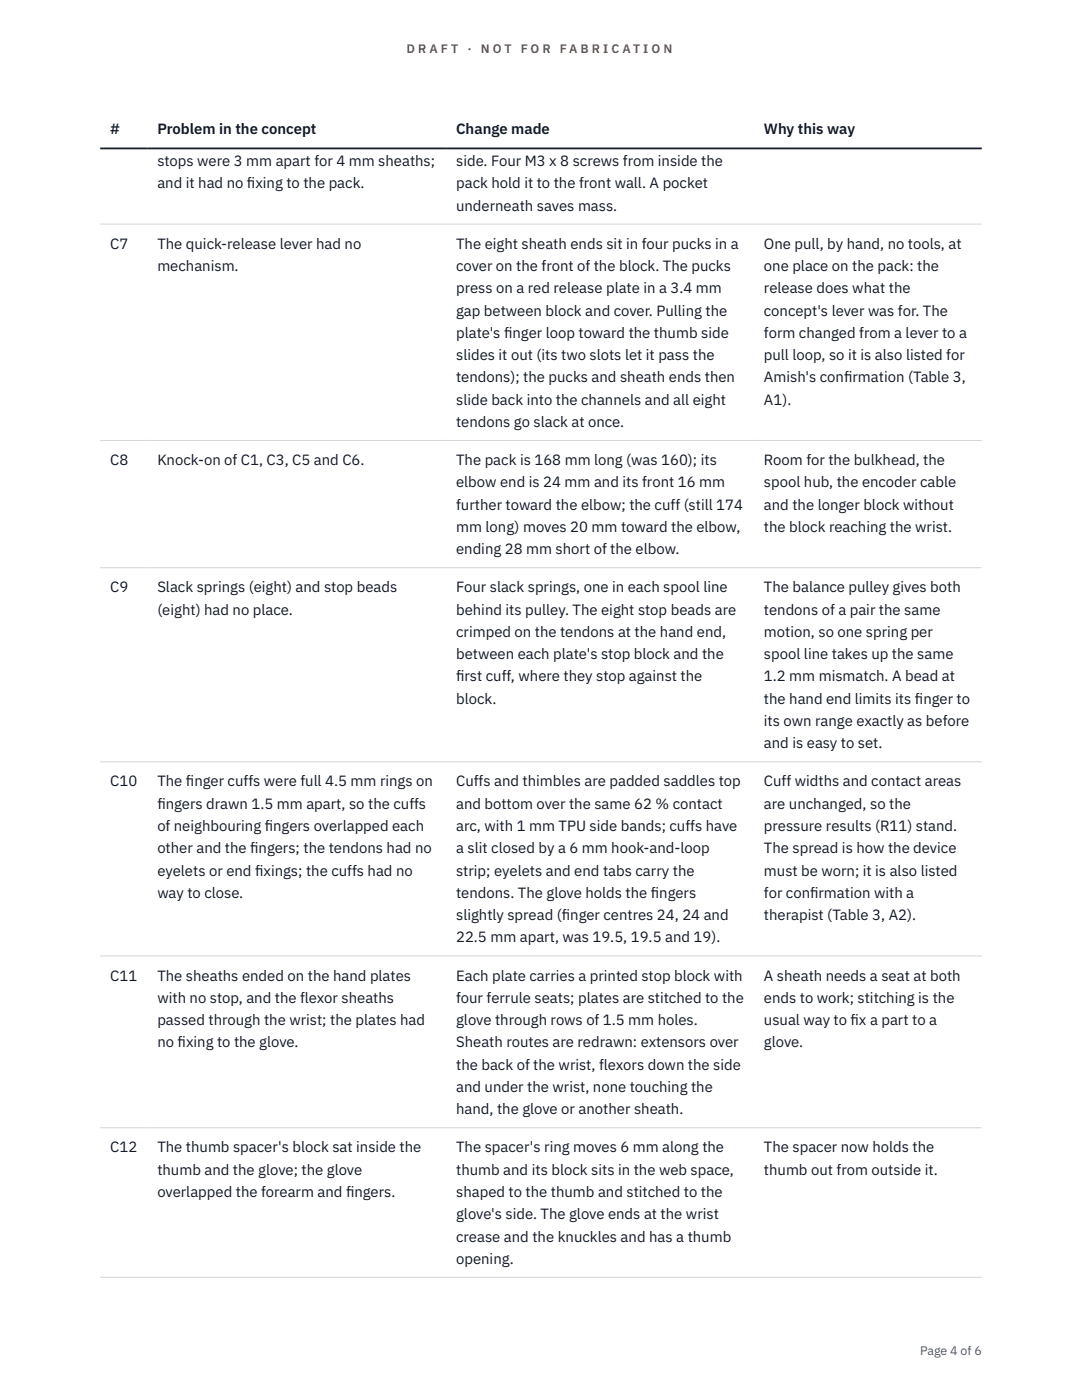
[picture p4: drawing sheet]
<svg xmlns="http://www.w3.org/2000/svg" width="216mm" height="279mm" viewBox="0 0 216 279" stroke-linecap="round" stroke-linejoin="round" font-family="sans-serif">
<defs><g id="words">
<g font-size="3" fill="#111827">
<text x="22" y="26.8">#</text>
<text x="31.4" y="26.8">Problem in the concept</text>
<text x="91" y="26.8">Change made</text>
<text x="152.4" y="26.8">Why this way</text>
<text x="31.4" y="33.1">stops were 3 mm apart for 4 mm sheaths;</text>
<text x="91" y="33.1">side. Four M3 x 8 screws from inside the</text>
<text x="31.4" y="37.6">and it had no f</text>
<text x="49.3" y="37.6">ixing to the pack.</text>
<text x="91" y="37.6">pack hold it to the front wall. A pocket</text>
<text x="91" y="42">underneath saves mass.</text>
<text x="22" y="49.6">C7</text>
<text x="31.4" y="49.6">The quick-release lever had no</text>
<text x="91" y="49.6">The eight sheath ends sit in four pucks in a</text>
<text x="152.4" y="49.6">One pull, by hand, no tools, at</text>
<text x="31.4" y="54.1">mechanism.</text>
<text x="91" y="54.1">cover on the front of the block. The pucks</text>
<text x="91" y="58.5">press on a red release plate in a 3.4 mm</text>
<text x="152.4" y="54.1">one place on the pack: the</text>
<text x="152.4" y="58.5">release does what the</text>
<text x="91" y="63">gap between block and cover. Pulling the</text>
<text x="152.4" y="63">concept's lever was for. The</text>
<text x="91" y="67.4">plate's f</text>
<text x="91" y="71.9">slides it out (its two slots let it pass the</text>
<text x="100.6" y="67.4">inger loop toward the thumb side</text>
<text x="152.4" y="67.4">form changed from a lever to a</text>
<text x="152.4" y="71.9">pull loop, so it is also listed for</text>
<text x="91" y="76.3">tendons); the pucks and sheath ends then</text>
<text x="152.4" y="76.3">Amish's conf</text>
<text x="168.4" y="76.3">irmation (Table 3,</text>
<text x="91" y="80.8">slide back into the channels and all eight</text>
<text x="152.4" y="80.8">A1).</text>
<text x="91" y="85.2">tendons go slack at once.</text>
<text x="22" y="92.8">C8</text>
<text x="31.4" y="92.8">Knock-on of C1, C3, C5 and C6.</text>
<text x="91" y="92.8">The pack is 168 mm long (was 160); its</text>
<text x="152.4" y="92.8">Room for the bulkhead, the</text>
<text x="91" y="97.3">elbow end is 24 mm and its front 16 mm</text>
<text x="91" y="101.7">further toward the elbow; the cuff (still 174</text>
<text x="152.4" y="97.3">spool hub, the encoder cable</text>
<text x="152.4" y="101.7">and the longer block without</text>
<text x="91" y="106.2">mm long) moves 20 mm toward the elbow,</text>
<text x="152.4" y="106.2">the block reaching the wrist.</text>
<text x="91" y="110.6">ending 28 mm short of the elbow.</text>
<text x="22" y="118.2">C9</text>
<text x="31.4" y="118.2">Slack springs (eight) and stop beads</text>
<text x="91" y="118.2">Four slack springs, one in each spool line</text>
<text x="152.4" y="118.2">The balance pulley gives both</text>
<text x="31.4" y="122.7">(eight) had no place.</text>
<text x="91" y="122.7">behind its pulley. The eight stop beads are</text>
<text x="152.4" y="122.7">tendons of a pair the same</text>
<text x="91" y="127.1">crimped on the tendons at the hand end,</text>
<text x="91" y="131.6">between each plate's stop block and the</text>
<text x="152.4" y="127.1">motion, so one spring per</text>
<text x="152.4" y="131.6">spool line takes up the same</text>
<text x="91" y="136">f</text>
<text x="91" y="136">irst cuff, where they stop against the</text>
<text x="152.4" y="136">1.2 mm mismatch. A bead at</text>
<text x="91" y="140.5">block.</text>
<text x="152.4" y="140.5">the hand end limits its f</text>
<text x="182.6" y="140.5">inger to</text>
<text x="152.4" y="144.9">its own range exactly as before</text>
<text x="152.4" y="149.3">and is easy to set.</text>
<text x="22" y="157">C10</text>
<text x="31.4" y="157">The f</text>
<text x="31.4" y="161.4">f</text>
<text x="31.4" y="161.4">ingers drawn 1.5 mm apart, so the cuffs</text>
<text x="37.1" y="157">inger cuffs were full 4.5 mm rings on</text>
<text x="91" y="157">Cuffs and thimbles are padded saddles top</text>
<text x="91" y="161.4">and bottom over the same 62 % contact</text>
<text x="152.4" y="157">Cuff widths and contact areas</text>
<text x="152.4" y="161.4">are unchanged, so the</text>
<text x="31.4" y="165.9">of neighbouring f</text>
<text x="52.8" y="165.9">ingers overlapped each</text>
<text x="91" y="165.9">arc, with 1 mm TPU side bands; cuffs have</text>
<text x="152.4" y="165.9">pressure results (R11) stand.</text>
<text x="31.4" y="170.3">other and the f</text>
<text x="49.9" y="170.3">ingers; the tendons had no</text>
<text x="91" y="170.3">a slit closed by a 6 mm hook-and-loop</text>
<text x="152.4" y="170.3">The spread is how the device</text>
<text x="31.4" y="174.7">eyelets or end f</text>
<text x="31.4" y="179.2">way to close.</text>
<text x="50.9" y="174.7">ixings; the cuffs had no</text>
<text x="91" y="174.7">strip; eyelets and end tabs carry the</text>
<text x="91" y="179.2">tendons. The glove holds the f</text>
<text x="129.9" y="179.2">ingers</text>
<text x="152.4" y="174.7">must be worn; it is also listed</text>
<text x="152.4" y="179.2">for conf</text>
<text x="161.6" y="179.2">irmation with a</text>
<text x="91" y="183.6">slightly spread (f</text>
<text x="112.1" y="183.6">inger centres 24, 24 and</text>
<text x="152.4" y="183.6">therapist (Table 3, A2).</text>
<text x="91" y="188.1">22.5 mm apart, was 19.5, 19.5 and 19).</text>
<text x="22" y="195.7">C11</text>
<text x="31.4" y="195.7">The sheaths ended on the hand plates</text>
<text x="91" y="195.7">Each plate carries a printed stop block with</text>
<text x="152.4" y="195.7">A sheath needs a seat at both</text>
<text x="31.4" y="200.1">with no stop, and the flexor sheaths</text>
<text x="91" y="200.1">four ferrule seats; plates are stitched to the</text>
<text x="152.4" y="200.1">ends to work; stitching is the</text>
<text x="31.4" y="204.6">passed through the wrist; the plates had</text>
<text x="31.4" y="209">no f</text>
<text x="35.4" y="209">ixing to the glove.</text>
<text x="91" y="204.6">glove through rows of 1.5 mm holes.</text>
<text x="91" y="209">Sheath routes are redrawn: extensors over</text>
<text x="152.4" y="204.6">usual way to f</text>
<text x="152.4" y="209">glove.</text>
<text x="169.7" y="204.6">ix a part to a</text>
<text x="91" y="213.5">the back of the wrist, flexors down the side</text>
<text x="91" y="217.9">and under the wrist, none touching the</text>
<text x="91" y="222.4">hand, the glove or another sheath.</text>
<text x="22" y="230">C12</text>
<text x="31.4" y="230">The thumb spacer's block sat inside the</text>
<text x="91" y="230">The spacer's ring moves 6 mm along the</text>
<text x="152.4" y="230">The spacer now holds the</text>
<text x="31.4" y="234.4">thumb and the glove; the glove</text>
<text x="31.4" y="238.9">overlapped the forearm and f</text>
<text x="69.1" y="238.9">ingers.</text>
<text x="91" y="234.4">thumb and its block sits in the web space,</text>
<text x="91" y="238.9">shaped to the thumb and stitched to the</text>
<text x="152.4" y="234.4">thumb out from outside it.</text>
<text x="91" y="243.3">glove's side. The glove ends at the wrist</text>
<text x="91" y="247.8">crease and the knuckles and has a thumb</text>
<text x="91" y="252.2">opening.</text>
</g>
<g font-size="2.5" fill="#b45309">
<text x="81.1" y="10.5">D R A F T</text>
<text x="93.3" y="10.5">·</text>
<text x="95.9" y="10.5">N O T</text>
<text x="103.9" y="10.5">F O R</text>
<text x="111.7" y="10.5">F A B R I C A T I O N</text>
</g>
<text font-size="2.5" fill="#4b5563" x="183.6" y="270.3">Page 4 of 6</text>
</g></defs>
<path d="M20 44.7h175.9M20 87.9h175.9M20 113.3h175.9M20 152h175.9M20 190.8h175.9M20 225.1h175.9M20 254.9h175.9" fill="none" stroke="#d1d5db" stroke-width=".2"/>
<path d="M20 29.6h175.9" fill="none" stroke="#111827" stroke-width=".35"/>
<use href="#words"/>
</svg>
